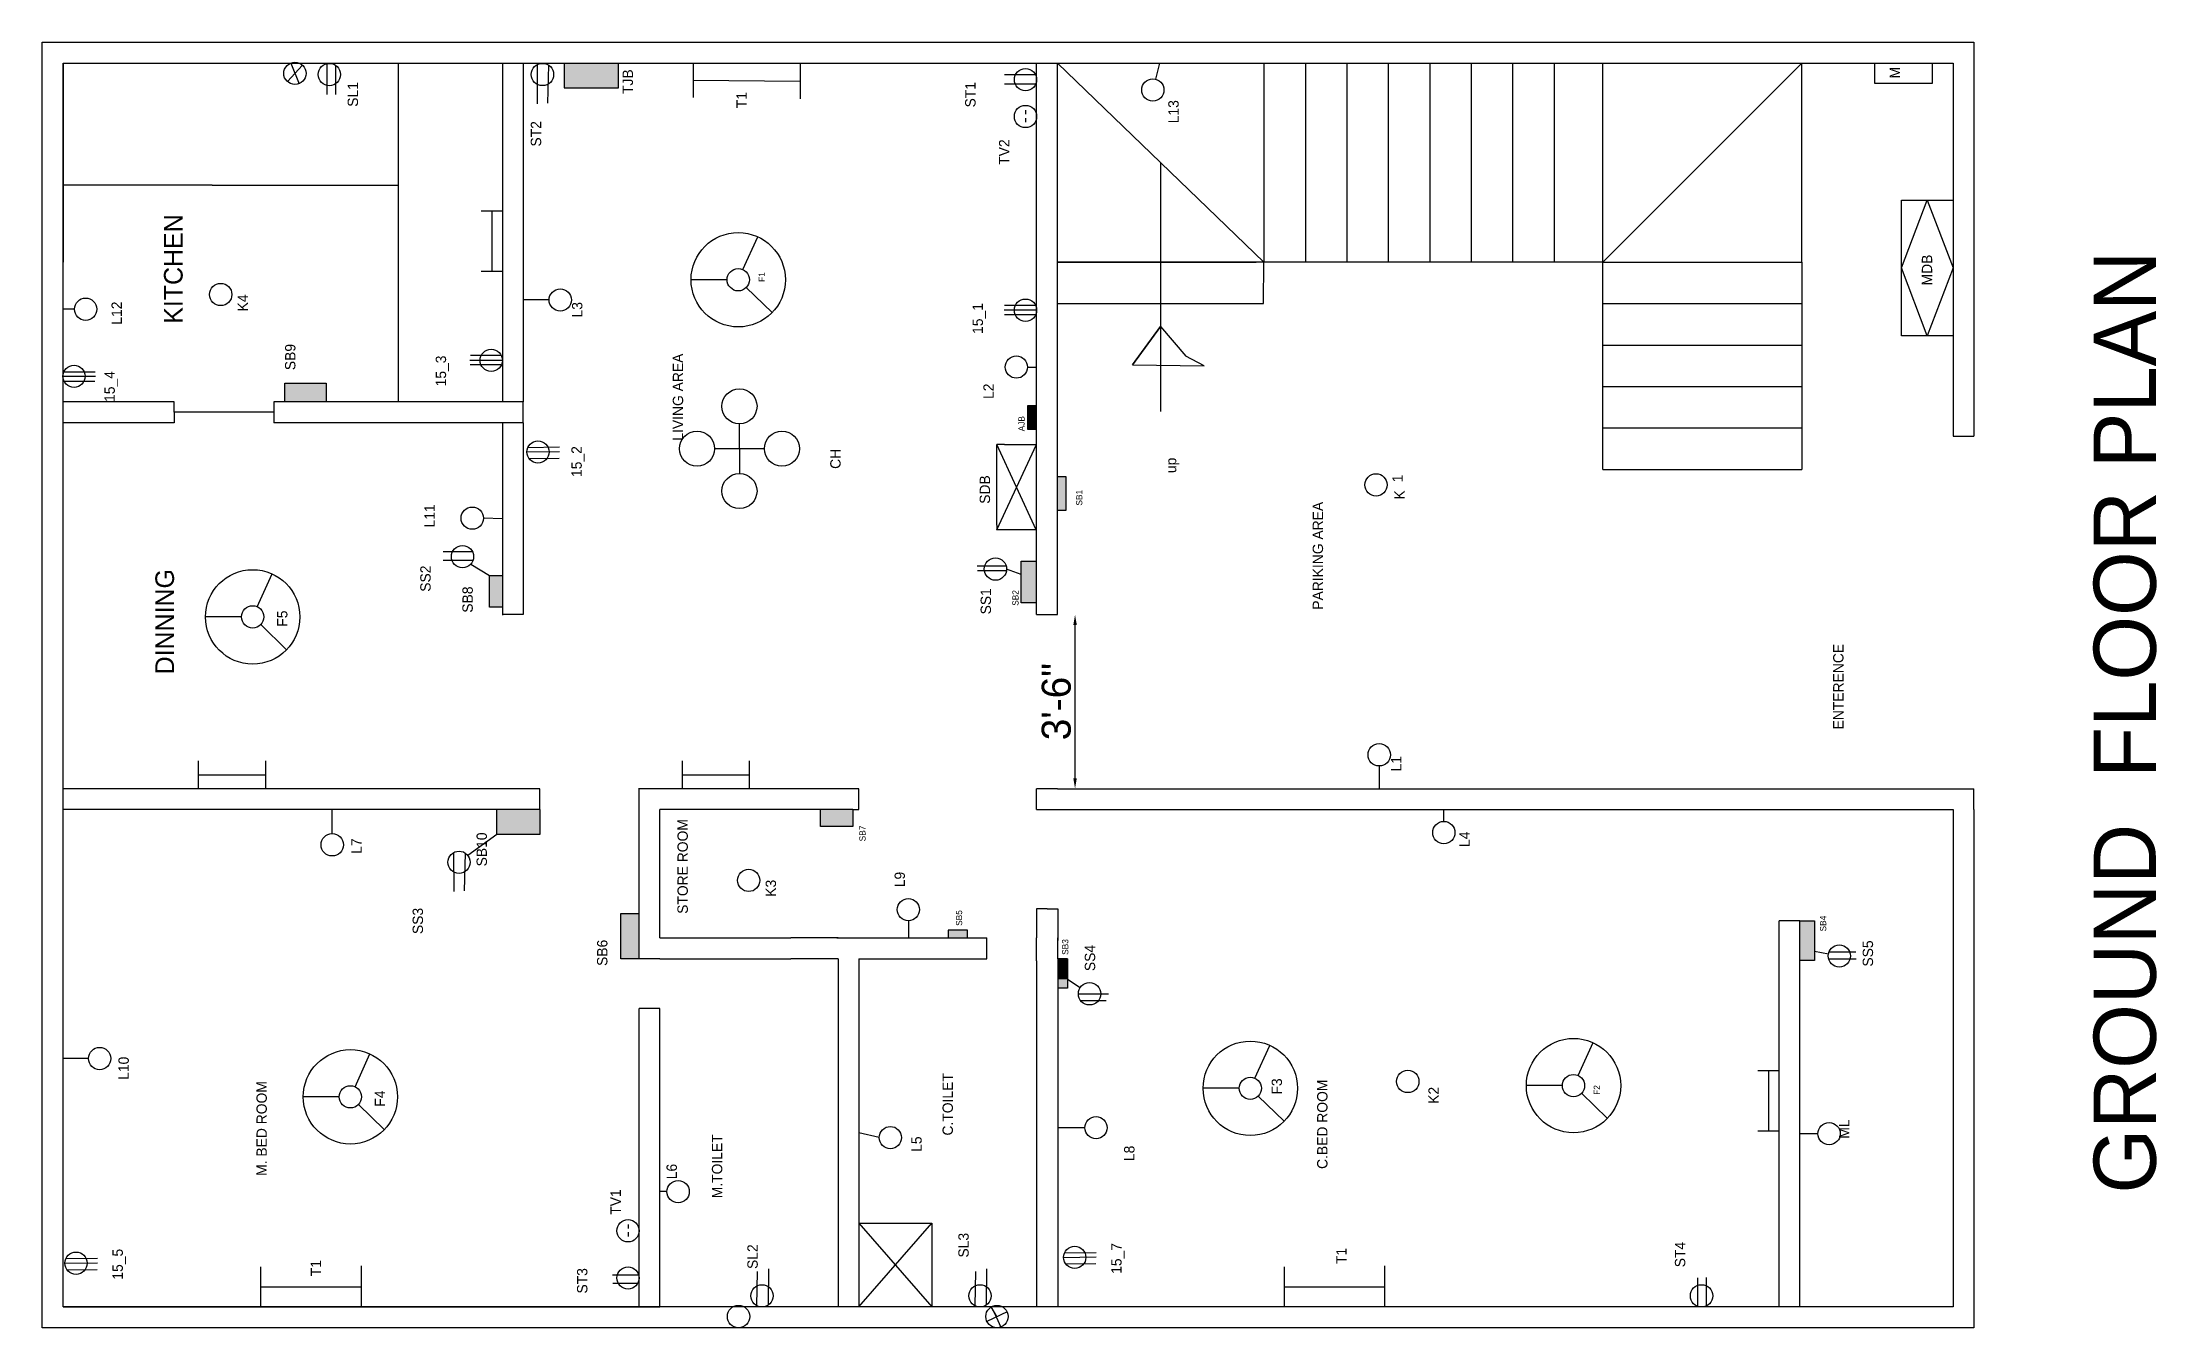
# Model space of a CAD drawing. Header units: inches. Extents: x 4084 to 7152, y -2825 to -1061.
# Drawn here: x 6233 to 6743, y -2225 to -1915 of the extents above; entities that cross this region are included whole.
import ezdxf

# ---------------------------------------------------------------- set-up
doc = ezdxf.new("R2010")
doc.units = ezdxf.units.IN
doc.dimstyles.new('ISO-25', dxfattribs={"dimtxt": 7, "dimasz": 2.5, "dimexe": 1.25, "dimexo": 0.625, "dimgap": 1, "dimtad": 1, "dimdec": 1, "dimlunit": 3, "dimtxsty": 'Standard', "dimcen": 2.5, "dimse1": 1, "dimse2": 1, "dimadec": 0, "dimazin": 0, "dimtfac": 1, "dimtdec": 1, "dimtmove": 2, "dimatfit": 3, "dimfxl": 1, "dimarcsym": 0})

msp = doc.modelspace()

# ---------------------------------------------------------------- texts
at = {"attachment_point": 1, "rotation": 90}
for s, insert, char_height, width in [('TJB', (6372.9, -1927.96), 2.5, 5.9963), ('M', (6678.57, -1924.21), 2.5, 3.7128), ('SL1', (6306.56, -1931.05), 2.5, 10.5494), ('T1', (6400.35, -1931.39), 2.5, 13.14), ('ST1', (6455.54, -1931.2), 2.5, 10.7058), ('L13', (6504.54, -1935.03), 2.5, 8.629), ('ST2', (6350.75, -1940.64), 2.5, 9.1789), ('TV2', (6463.7, -1945.03), 2.5, 9.8956), ('KITCHEN\\P', (6262.25, -1983.38), 4.5, 29.925), ('MDB', (6686.33, -1974.13), 2.5, 21.5267), ('GROUND  FLOOR PLAN', (6727.79, -2193.14), 15, 328.2381), ('F1', (6405.69, -1973.27), 1.5, 5.9834), ('L12', (6249.59, -1983.6), 2.5, 16.455), ('K4', (6280, -1980.39), 2.5, 15.9171), ('  L3', (6360.69, -1983.71), 2.5, 16.2472), ('15_1', (6457.32, -1985.83), 2.5, 17.2071), ('SB9', (6291.46, -1994.57), 2.5, 10.6301), ('15_3', (6327.81, -1998.48), 2.5, 18.422), ('LIVING AREA', (6385, -2011.57), 2.5, 46.5182), ('15_4', (6247.89, -2002.23), 2.5, 13.8678), ('\\P   L2', (6455.77, -2004.3), 2.5, 18.7865), (' AJB', (6468.37, -2009.87), 1.5, 6.7481), ('15_2', (6360.54, -2020.33), 2.5, 24.9424), ('CH', (6422.99, -2018.38), 2.5, 15.1464), ('up', (6503.96, -2019.39), 2.5, 33.0785), ('1', (6558.61, -2021.61), 2.5, 4.1503), ('SDB', (6459.04, -2026.79), 2.5, 19.2602), ('SB1', (6482.29, -2027.23), 1.5, 6.5782), ('  \\P\\P K', (6550.76, -2026.71), 2.5, 13.2078), ('L11', (6325.09, -2032.5), 2.5, 14.601), ('PARIKING AREA', (6539.38, -2052.33), 2.5, 53.6607), ('DINNING\\P', (6260.17, -2067.95), 4.5, 28.35), ('SS2', (6324.08, -2048.01), 2.5, 11.2234), ('SB8', (6334.25, -2053.06), 2.5, 13.499), ('SS1', (6459.26, -2053.47), 2.5, 7.7927), ('SB2', (6466.91, -2051.4), 1.5, 6.5782), ('F5', (6289.53, -2056.44), 2.5, 7.2823), ('ENTERENCE', (6664.94, -2081.21), 2.5, 107.0684), ('L1', (6558.28, -2091.33), 2.5, 18.0886), ('SB10', (6337.66, -2114.24), 2.5, 13.7392), ('STORE ROOM', (6386.13, -2125.69), 2.5, 23.9052), ('SB7', (6430, -2108.2), 1.5, 6.5782), ('L4', (6574.78, -2109.57), 2.5, 6.9645), ('L7', (6307.44, -2111.22), 2.5, 8.5772), ('L9', (6438.5, -2119.27), 2.5, 10.9075), ('K3', (6407.4, -2121.56), 2.5, 12.8115), ('     SS3', (6322.23, -2135.21), 2.5, 26.6113), ('SB5', (6453.31, -2128.59), 1.5, 6.5782), ('SB4', (6661.76, -2129.94), 1.5, 6.5782), ('SB6', (6366.73, -2138.25), 2.5, 15.8648), ('SB3', (6478.93, -2135.58), 1.5, 6.5782), ('SS5', (6672.07, -2138.41), 2.5, 10.2236), ('SS4', (6484.4, -2139.5), 2.5, 12.1136), ('L10', (6251.26, -2165.72), 2.5, 16.1471), ('M. BED ROOM', (6284.56, -2188.88), 2.5, 70.1144), ('C.TOILET', (6450.08, -2179.16), 2.5, 55.7135), ('F3', (6529.48, -2169.27), 2.5, 8.0022), ('C.BED ROOM', (6540.45, -2187.21), 2.5, 21.9114), ('K2', (6567.31, -2171.51), 2.5, 26.2306), ('F2', (6607.16, -2169.34), 1.5, 6.4426), ('F4', (6313.11, -2172.19), 2.5, 7.2823), ('ML', (6666.37, -2179.91), 2.5, 9.5421), ('M.TOILET', (6394.44, -2194.28), 2.5, 41.1248), ('\\P\\P L5', (6434.21, -2184.01), 2.5, 10.7638), ('    L8', (6493.88, -2189.03), 2.5, 29.9685), ('L6', (6383.49, -2189.7), 2.5, 8.8835), ('TV1', (6369.97, -2198.25), 2.5, 10.0014), ('SL3', (6453.89, -2208.58), 2.5, 7.975), ('15_5', (6249.83, -2213.91), 2.5, 19.1005), ('\\PSL2', (6398.83, -2211.34), 2.5, 16.3647), ('15_7', (6490.77, -2212.51), 2.5, 19.1005), ('T1', (6545.05, -2210.14), 2.5, 13.14), ('ST4', (6626.76, -2210.92), 2.5, 19.7686), ('T1', (6297.65, -2213.1), 2.5, 13.14), ('ST3', (6361.9, -2217.26), 2.5, 12.2298)]:
    msp.add_mtext(s, dxfattribs=dict(at, insert=insert, char_height=char_height, width=width))

# ---------------------------------------------------------------- blocks, each defined once
blk = doc.blocks.new('*D70')
at = {"color": 0, "lineweight": -2}
blk.add_line((6482.05, -2093), (6482.05, -2056.02), dxfattribs=at)
at = {"color": 0}
for points in [[(6481.63, -2056.02), (6482.47, -2056.02), (6482.05, -2053.52)], [(6481.63, -2093), (6482.47, -2093), (6482.05, -2095.5)]]:
    blk.add_solid(points, dxfattribs=at)
at = {"layer": 'Defpoints', "color": 0}
for p in [(6475.28, -2053.52), (6482.05, -2053.52), (6475.28, -2095.5)]:
    blk.add_point(p, dxfattribs=at)
at = {"color": 0, "insert": (6477.55, -2074.51), "char_height": 7, "attachment_point": 5, "rotation": 90}
blk.add_mtext('3\'-6"', dxfattribs=at)

# ---------------------------------------------------------------- dimensions: what is measured, and where the dimension line sits
dim = msp.add_linear_dim(base=(6482.05, -2053.52), p1=(6475.28, -2095.5), p2=(6475.28, -2053.52), angle=90, dimstyle='ISO-25')
dim.commit()
dim.dimension.update_dxf_attribs({"geometry": '*D70', "text_midpoint": (6477.55, -2074.51)})

# ---------------------------------------------------------------- hatches: boundary and pattern name
for color, points in [(5, [(6371.93, -1926.49), (6371.93, -1920.5), (6358.78, -1920.5), (6358.78, -1926.49)]), (4, [(6358.78, -1920.5), (6358.78, -1926.49), (6371.93, -1926.49), (6371.93, -1920.5)]), (3, [(6371.93, -1926.49), (6371.93, -1920.5), (6358.78, -1920.5), (6358.78, -1926.49)]), (4, [(6470.69, -2003.12), (6470.69, -2008.88), (6472.78, -2008.88), (6472.78, -2003.12)]), (2, [(6477.78, -2020.3), (6477.78, -2028.36), (6479.93, -2028.36), (6479.93, -2020.3)]), (2, [(6477.89, -2136.5), (6477.89, -2141.46), (6480.23, -2141.46), (6480.23, -2136.5)]), (2, [(6480.23, -2136.5), (6477.89, -2136.5), (6477.89, -2143.62), (6480.23, -2143.62), (6480.23, -2142.45)])]:
    msp.add_hatch(color=color).paths.add_polyline_path(points)
h = msp.add_hatch(color=2)
h.paths.add_polyline_path([(6343.89, -2044.08), (6340.82, -2044.08), (6340.82, -2051.69), (6343.89, -2051.69)])
h.paths.add_polyline_path([(6291.38, -1997.7), (6291.38, -2002.23), (6301.38, -2002.23), (6301.38, -1997.7)])
h = msp.add_hatch(color=2)
h.paths.add_polyline_path([(6472.78, -2040.64), (6469.03, -2040.64), (6469.03, -2050.71), (6472.78, -2050.71)])
h.paths.add_polyline_path([(6466.54, -2051.78), (6466.54, -2047.03), (6468.79, -2047.03), (6468.79, -2051.78)], flags=9)
h = msp.add_hatch(color=2)
h.paths.add_polyline_path([(6656.89, -2127.37), (6656.89, -2136.92), (6660.4, -2136.92), (6660.4, -2127.37)])
h.paths.add_polyline_path([(6451.43, -2129.66), (6451.43, -2131.5), (6456.11, -2131.5), (6456.11, -2129.66)])
h.paths.add_polyline_path([(6420.67, -2100.5), (6420.67, -2104.61), (6428.41, -2104.61), (6428.41, -2100.5)])
h.paths.add_polyline_path([(6372.45, -2125.62), (6372.45, -2136.5), (6376.89, -2136.5), (6376.89, -2131.5), (6376.89, -2125.62)])
h.paths.add_polyline_path([(6342.52, -2100.5), (6342.52, -2106.52), (6352.89, -2106.52), (6352.89, -2100.5)])

# ---------------------------------------------------------------- linework, layer by layer
for p, q in [((6232.89, -2225.5), (6232.89, -1915.5)), ((6232.89, -1915.5), (6698.89, -1915.5)), ((6273.89, -1915.5), (6348.89, -1915.5)), ((6698.89, -1915.5), (6698.89, -2010.5)), ((6237.89, -2220.5), (6237.89, -1920.5)), ((6237.89, -1920.5), (6693.89, -1920.5)), ((6237.89, -1920.5), (6237.89, -1968.5)), ((6237.89, -1920.5), (6273.89, -1920.5)), ((6273.89, -1920.5), (6348.89, -1920.5)), ((6292.02, -1924.97), (6295.66, -1921.01)), ((6292.82, -1920.5), (6294.85, -1925.48)), ((6301.54, -1920.65), (6301.54, -1928.1)), ((6303.59, -1921), (6303.59, -1928.1)), ((6318.81, -2002.23), (6318.82, -1920.5)), ((6343.89, -1920.5), (6343.89, -2002.23)), ((6348.89, -1920.5), (6348.89, -2002.23)), ((6352.26, -1920.91), (6352.27, -1930.31)), ((6355.05, -1921.02), (6354.81, -1930.18)), ((6358.78, -1920.5), (6358.78, -1926.49)), ((6371.93, -1926.49), (6371.93, -1920.5)), ((6389.91, -1920.5), (6389.91, -1928.81)), ((6415.73, -1920.5), (6415.73, -1929.16)), ((6472.78, -2053.52), (6472.78, -1920.5)), ((6477.78, -2053.52), (6477.78, -1920.5)), ((6527.62, -1968.5), (6477.78, -1920.5)), ((6502.44, -1920.5), (6501.47, -1924.38)), ((6527.62, -1920.5), (6527.62, -1968.5)), ((6537.62, -1920.5), (6537.62, -1968.5)), ((6547.62, -1920.5), (6547.62, -1968.5)), ((6557.62, -1920.5), (6557.62, -1968.5)), ((6567.62, -1920.5), (6567.62, -1968.5)), ((6577.62, -1920.5), (6577.62, -1968.5)), ((6587.62, -1920.5), (6587.62, -1968.5)), ((6597.62, -1920.5), (6597.62, -1968.5)), ((6609.38, -2018.5), (6609.38, -1920.5)), ((6609.38, -1968.5), (6657.38, -1920.5)), ((6657.38, -1968.5), (6657.38, -1920.5)), ((6674.89, -1920.5), (6674.89, -1925.36)), ((6688.89, -1925.36), (6688.89, -1920.5)), ((6693.89, -1920.5), (6693.89, -2010.5)), ((6358.78, -1926.49), (6371.93, -1926.49)), ((6389.91, -1924.65), (6415.73, -1924.83)), ((6472.55, -1925.59), (6465, -1925.59)), ((6472.53, -1923.35), (6465.06, -1923.35)), ((6674.89, -1925.36), (6688.89, -1925.36)), ((6470.2, -1932.82), (6470.2, -1931.89)), ((6470.2, -1934.74), (6470.2, -1933.76)), ((6502.7, -1944.5), (6502.7, -2004.5)), ((6268.89, -1949.92), (6237.89, -1949.92)), ((6273.89, -1949.98), (6268.89, -1949.98)), ((6273.89, -1949.92), (6273.89, -1949.98)), ((6273.89, -1949.98), (6318.82, -1949.98)), ((6681.42, -1986.29), (6681.42, -1953.53)), ((6681.42, -1953.53), (6693.89, -1953.53)), ((6681.42, -1969.91), (6687.66, -1953.53)), ((6687.66, -1953.53), (6693.89, -1969.91)), ((6343.89, -1956.25), (6338.78, -1956.25)), ((6341.33, -1956.25), (6341.33, -1970.78)), ((6401.9, -1970.31), (6405.5, -1962.4)), ((6557.62, -1968.5), (6477.78, -1968.5)), ((6477.78, -1968.5), (6525.78, -1968.5)), ((6477.78, -1968.5), (6525.78, -1968.5)), ((6527.54, -1978.5), (6527.62, -1968.5)), ((6609.38, -1968.5), (6557.62, -1968.5)), ((6609.38, -1968.5), (6657.38, -1968.5)), ((6657.38, -1968.5), (6657.38, -2018.5)), ((6343.89, -1970.78), (6338.78, -1970.78)), ((6398.1, -1972.76), (6389.41, -1972.76)), ((6687.66, -1986.29), (6681.42, -1969.91)), ((6693.89, -1969.91), (6687.66, -1986.29)), ((6355.16, -1977.64), (6348.89, -1977.64)), ((6402.72, -1974.63), (6408.97, -1980.67)), ((6472.53, -1978.96), (6465.06, -1978.96)), ((6477.78, -1978.5), (6525.78, -1978.5)), ((6525.78, -1978.5), (6527.54, -1978.5)), ((6609.38, -1978.5), (6657.38, -1978.5)), ((6240.66, -1979.87), (6237.89, -1979.87)), ((6472.78, -1980.11), (6464.94, -1980.11)), ((6472.55, -1981.2), (6465, -1981.2)), ((6502.7, -1984.01), (6495.92, -1993.32)), ((6495.92, -1993.32), (6502.7, -1984.01)), ((6502.7, -1984.01), (6508.81, -1991.17)), ((6609.38, -1988.5), (6657.38, -1988.5)), ((6693.89, -1986.29), (6681.42, -1986.29)), ((6343.89, -1992.2), (6336.03, -1992.2)), ((6343.66, -1993.29), (6336.11, -1993.29)), ((6343.63, -1991.05), (6336.17, -1991.05)), ((6470.58, -1993.82), (6472.78, -1993.82)), ((6495.92, -1993.32), (6513.18, -1993.5)), ((6513.18, -1993.5), (6508.81, -1991.17)), ((6237.86, -1996.05), (6245.7, -1996.05)), ((6238.09, -1994.96), (6245.64, -1994.96)), ((6238.12, -1997.2), (6245.58, -1997.2)), ((6291.38, -2002.23), (6291.38, -1997.7)), ((6291.38, -1997.7), (6301.38, -1997.7)), ((6301.38, -1997.7), (6301.38, -2002.23)), ((6609.38, -1998.5), (6657.38, -1998.5)), ((6264.74, -2002.23), (6237.89, -2002.23)), ((6264.74, -2004.73), (6264.74, -2002.23)), ((6348.89, -2002.23), (6288.74, -2002.23)), ((6288.74, -2002.23), (6288.74, -2007.23)), ((6348.89, -2002.23), (6348.89, -2002.23)), ((6348.89, -2007.23), (6348.89, -2002.23)), ((6470.69, -2008.88), (6470.69, -2003.12)), ((6470.69, -2003.12), (6472.78, -2003.12)), ((6264.74, -2007.23), (6237.89, -2007.23)), ((6288.74, -2004.73), (6264.74, -2004.73)), ((6264.74, -2004.73), (6264.74, -2004.73)), ((6264.74, -2004.73), (6264.74, -2007.23)), ((6348.89, -2007.23), (6288.74, -2007.23)), ((6343.89, -2007.23), (6343.89, -2053.64)), ((6348.89, -2007.23), (6348.89, -2053.52)), ((6401.09, -2013.51), (6401.09, -2007.51)), ((6472.78, -2008.88), (6470.69, -2008.88)), ((6609.38, -2008.5), (6657.38, -2008.5)), ((6349.78, -2014.3), (6357.65, -2014.19)), ((6350.02, -2013.18), (6357.65, -2013.09)), ((6407.09, -2013.51), (6395.09, -2013.51)), ((6401.09, -2013.51), (6401.09, -2019.51)), ((6463.16, -2031.93), (6463.16, -2012.46)), ((6465, -2012.46), (6463.16, -2012.46)), ((6463.16, -2033.05), (6472.78, -2012.46)), ((6472.64, -2033.05), (6463.16, -2012.46)), ((6465, -2012.46), (6472.78, -2012.46)), ((6693.89, -2010.5), (6698.89, -2010.5)), ((6350.31, -2015.9), (6357.59, -2015.81)), ((6609.38, -2018.5), (6657.38, -2018.5)), ((6479.93, -2020.3), (6477.78, -2020.3)), ((6479.93, -2028.36), (6479.93, -2020.3)), ((6477.78, -2028.36), (6479.93, -2028.36)), ((6343.89, -2030.43), (6339.31, -2030.26)), ((6464.85, -2033.05), (6463.12, -2033.05)), ((6463.16, -2031.93), (6463.16, -2033.05)), ((6472.64, -2033.05), (6464.85, -2033.05)), ((6336.69, -2038.36), (6329.64, -2038.36)), ((6284.76, -2051.62), (6288.36, -2043.72)), ((6336.8, -2040.46), (6329.64, -2040.46)), ((6336.29, -2041.32), (6340.82, -2044.08)), ((6340.82, -2051.69), (6340.82, -2044.08)), ((6340.82, -2044.08), (6343.89, -2044.08)), ((6465.44, -2041.84), (6458.46, -2041.84)), ((6458.72, -2042.98), (6458.51, -2042.98)), ((6465.49, -2042.98), (6458.72, -2042.98)), ((6469.03, -2043.84), (6465.53, -2042.54)), ((6469.03, -2050.71), (6469.03, -2040.64)), ((6469.03, -2040.64), (6472.78, -2040.64)), ((6280.96, -2054.07), (6272.27, -2054.07)), ((6343.89, -2051.69), (6340.82, -2051.69)), ((6348.89, -2053.52), (6343.89, -2053.52)), ((6472.78, -2050.71), (6469.03, -2050.71)), ((6472.78, -2053.52), (6477.78, -2053.52)), ((6285.58, -2055.94), (6291.83, -2061.98)), ((6270.55, -2095.5), (6270.55, -2088.76)), ((6286.79, -2095.5), (6286.79, -2088.76)), ((6387.31, -2095.5), (6387.31, -2088.76)), ((6403.54, -2095.5), (6403.54, -2088.76)), ((6555.42, -2090.02), (6555.42, -2095.5)), ((6352.93, -2095.5), (6237.89, -2095.5)), ((6270.55, -2092.13), (6286.79, -2092.13)), ((6352.89, -2100.5), (6352.89, -2095.5)), ((6352.89, -2095.5), (6352.93, -2095.5)), ((6376.73, -2095.5), (6376.73, -2095.5)), ((6428.41, -2095.5), (6376.73, -2095.5)), ((6376.89, -2100.5), (6376.89, -2095.5)), ((6387.31, -2092.13), (6403.54, -2092.13)), ((6429.89, -2095.5), (6428.41, -2095.5)), ((6429.89, -2100.5), (6429.89, -2095.5)), ((6477.78, -2095.5), (6472.78, -2095.5)), ((6472.78, -2095.57), (6472.78, -2095.5)), ((6472.78, -2100.5), (6472.78, -2095.57)), ((6477.78, -2095.5), (6656.89, -2095.5)), ((6656.89, -2095.5), (6698.89, -2095.5)), ((6698.89, -2100.5), (6698.89, -2095.5)), ((6237.89, -2220.5), (6237.89, -2100.5)), ((6352.89, -2100.5), (6237.89, -2100.5)), ((6302.84, -2106.35), (6302.84, -2100.5)), ((6342.52, -2106.52), (6342.52, -2100.5)), ((6352.89, -2100.5), (6352.89, -2100.5)), ((6352.89, -2100.5), (6352.89, -2106.52)), ((6376.89, -2131.5), (6376.89, -2100.5)), ((6381.89, -2131.5), (6381.89, -2100.5)), ((6428.41, -2100.5), (6381.89, -2100.5)), ((6420.67, -2104.61), (6420.67, -2100.5)), ((6428.41, -2100.5), (6429.89, -2100.5)), ((6428.41, -2100.5), (6428.41, -2104.61)), ((6472.78, -2100.5), (6477.78, -2100.5)), ((6477.78, -2100.5), (6656.89, -2100.5)), ((6571.02, -2103.4), (6571.02, -2100.5)), ((6656.89, -2100.5), (6693.89, -2100.5)), ((6693.89, -2100.5), (6693.89, -2220.5)), ((6698.89, -2100.5), (6698.89, -2225.5)), ((6342.52, -2106.52), (6335.59, -2111.65)), ((6352.89, -2106.52), (6342.52, -2106.52)), ((6428.41, -2104.61), (6420.67, -2104.61)), ((6332.12, -2110.9), (6332.14, -2120.31)), ((6334.92, -2111.02), (6334.67, -2120.17)), ((6372.45, -2136.5), (6372.45, -2125.62)), ((6372.45, -2125.62), (6376.89, -2125.62)), ((6472.78, -2124.5), (6472.78, -2124.5)), ((6475.28, -2124.5), (6472.78, -2124.5)), ((6472.78, -2124.5), (6472.78, -2131.5)), ((6475.28, -2124.5), (6477.89, -2124.5)), ((6477.89, -2124.5), (6477.89, -2132.08)), ((6376.89, -2136.5), (6376.89, -2131.5)), ((6381.89, -2131.5), (6413.44, -2131.5)), ((6424.89, -2131.5), (6413.44, -2131.5)), ((6424.54, -2131.5), (6458.64, -2131.5)), ((6441.84, -2127.36), (6441.84, -2131.5)), ((6456.11, -2129.66), (6451.43, -2129.66)), ((6451.43, -2129.66), (6451.43, -2131.5)), ((6456.11, -2131.5), (6456.11, -2129.66)), ((6458.64, -2131.5), (6460.78, -2131.5)), ((6460.78, -2136.5), (6460.78, -2131.5)), ((6472.78, -2136.5), (6472.78, -2131.5)), ((6477.89, -2136.5), (6477.89, -2131.5)), ((6651.89, -2220.5), (6651.89, -2127.37)), ((6656.89, -2127.37), (6651.89, -2127.37)), ((6656.89, -2220.5), (6656.89, -2127.37)), ((6656.89, -2127.37), (6660.4, -2127.37)), ((6660.4, -2127.37), (6660.4, -2136.92)), ((6376.89, -2136.5), (6372.45, -2136.5)), ((6381.89, -2136.5), (6376.89, -2136.5)), ((6381.89, -2136.5), (6413.44, -2136.5)), ((6424.89, -2136.5), (6413.44, -2136.5)), ((6424.89, -2136.5), (6424.89, -2220.5)), ((6429.89, -2136.5), (6429.89, -2136.5)), ((6429.89, -2136.5), (6429.89, -2220.5)), ((6429.89, -2136.5), (6458.64, -2136.5)), ((6458.64, -2136.5), (6460.78, -2136.5)), ((6472.78, -2137.01), (6472.78, -2136.5)), ((6472.78, -2137.01), (6472.78, -2220.5)), ((6477.89, -2136.5), (6477.89, -2136.5)), ((6477.89, -2136.5), (6477.89, -2220.5)), ((6477.89, -2136.5), (6477.89, -2143.98)), ((6480.23, -2136.5), (6477.89, -2136.5)), ((6480.23, -2136.5), (6480.23, -2142.45)), ((6660.4, -2136.92), (6656.89, -2136.92)), ((6660.4, -2134.68), (6663.79, -2135.34)), ((6663.83, -2136.54), (6670.51, -2136.54)), ((6663.95, -2134.82), (6670.44, -2134.82)), ((6480.23, -2141.46), (6483.3, -2143.48)), ((6480.23, -2142.45), (6480.23, -2143.62)), ((6480.23, -2143.62), (6477.89, -2143.62)), ((6477.89, -2143.98), (6477.89, -2143.98)), ((6482.85, -2144.97), (6490.09, -2144.97)), ((6483.36, -2146.55), (6489.58, -2146.55)), ((6376.89, -2220.5), (6376.89, -2148.5)), ((6381.89, -2148.5), (6376.89, -2148.5)), ((6381.89, -2220.5), (6381.89, -2148.5)), ((6381.89, -2148.5), (6381.89, -2148.5)), ((6381.89, -2148.5), (6381.89, -2148.5)), ((6525.44, -2165.31), (6529.04, -2157.4)), ((6603.42, -2164.66), (6607.01, -2156.75)), ((6244.03, -2160.59), (6237.76, -2160.59)), ((6308.34, -2167.37), (6311.94, -2159.47)), ((6521.64, -2167.76), (6512.95, -2167.76)), ((6599.61, -2167.11), (6590.92, -2167.11)), ((6651.89, -2163.58), (6646.78, -2163.58)), ((6649.33, -2163.58), (6649.33, -2178.11)), ((6304.53, -2169.82), (6295.85, -2169.82)), ((6309.16, -2171.69), (6315.41, -2177.73)), ((6526.26, -2169.63), (6532.51, -2175.67)), ((6604.24, -2168.97), (6610.48, -2175.01)), ((6484.42, -2177.26), (6478.15, -2177.26)), ((6651.89, -2178.11), (6646.78, -2178.11)), ((6434.8, -2179.65), (6429.89, -2178.5)), ((6661.27, -2178.71), (6656.89, -2178.71)), ((6383.6, -2192.69), (6381.89, -2192.69)), ((6374.31, -2201.55), (6374.31, -2200.63)), ((6374.31, -2203.48), (6374.31, -2202.49)), ((6429.89, -2200.32), (6447.5, -2200.32)), ((6429.89, -2200.32), (6447.5, -2220.5)), ((6429.89, -2220.5), (6447.5, -2200.32)), ((6447.5, -2200.32), (6447.5, -2220.5)), ((6238.58, -2208.82), (6246.21, -2208.73)), ((6479.28, -2208.54), (6487.15, -2208.42)), ((6479.52, -2207.41), (6487.15, -2207.33)), ((6238.34, -2209.94), (6246.21, -2209.83)), ((6238.87, -2211.54), (6246.15, -2211.45)), ((6285.65, -2220.5), (6285.65, -2210.8)), ((6309.89, -2220.5), (6309.89, -2210.6)), ((6376.81, -2212.84), (6370.49, -2212.84)), ((6405.3, -2220.21), (6405.46, -2211.94)), ((6408.1, -2219.98), (6408.16, -2211.27)), ((6457.92, -2220.21), (6458.08, -2211.94)), ((6460.72, -2219.98), (6460.78, -2211.27)), ((6479.81, -2210.13), (6487.09, -2210.04)), ((6532.54, -2220.5), (6532.54, -2210.8)), ((6556.79, -2220.5), (6556.79, -2210.6)), ((6632.32, -2220.35), (6632.32, -2213.48)), ((6634.41, -2220.21), (6634.41, -2213.39)), ((6285.65, -2215.65), (6309.89, -2215.65)), ((6376.52, -2214.86), (6370.56, -2214.86)), ((6532.54, -2215.65), (6556.79, -2215.65)), ((6693.89, -2220.5), (6237.89, -2220.5)), ((6237.89, -2220.5), (6381.89, -2220.5)), ((6465.63, -2221.65), (6460.77, -2223.97)), ((6463.2, -2222.81), (6461.82, -2220.5)), ((6461.82, -2220.5), (6462.98, -2222.91)), ((6462.98, -2222.91), (6464.13, -2225.33)), ((6477.89, -2220.5), (6477.89, -2220.5)), ((6693.89, -2220.5), (6656.89, -2220.5)), ((6698.89, -2225.5), (6232.89, -2225.5))]:
    msp.add_line(p, q)
for centre, radius in [((6293.84, -1922.99), 2.69), ((6302.15, -1923.27), 2.69), ((6353.56, -1923.26), 2.69), ((6470.09, -1924.5), 2.69), ((6500.81, -1926.99), 2.69), ((6470.09, -1933.39), 2.69), ((6400.79, -1972.76), 11.38), ((6275.94, -1976.32), 2.69), ((6400.79, -1972.76), 2.69), ((6243.35, -1979.87), 2.69), ((6357.85, -1977.64), 2.69), ((6470.09, -1980.11), 2.69), ((6240.55, -1996.05), 2.69), ((6341.2, -1992.2), 2.69), ((6467.89, -1993.82), 2.69), ((6401.09, -2003.28), 4.23), ((6390.86, -2013.51), 4.23), ((6411.32, -2013.51), 4.23), ((6352.47, -2014.3), 2.69), ((6401.09, -2023.74), 4.23), ((6554.66, -2022.24), 2.69), ((6336.62, -2030.26), 2.69), ((6334.27, -2039.54), 2.69), ((6462.84, -2042.54), 2.69), ((6283.65, -2054.07), 11.38), ((6283.65, -2054.07), 2.69), ((6555.42, -2087.33), 2.69), ((6302.84, -2109.04), 2.69), ((6571.02, -2106.09), 2.69), ((6333.43, -2113.25), 2.69), ((6403.32, -2117.62), 2.69), ((6441.84, -2124.67), 2.69), ((6666.43, -2135.85), 2.69), ((6485.54, -2144.97), 2.69), ((6524.33, -2167.76), 11.38), ((6602.3, -2167.11), 11.38), ((6246.72, -2160.59), 2.69), ((6307.22, -2169.82), 11.38), ((6307.22, -2169.82), 2.69), ((6524.33, -2167.76), 2.69), ((6562.32, -2166.11), 2.69), ((6602.3, -2167.11), 2.69), ((6437.49, -2179.65), 2.69), ((6487.11, -2177.26), 2.69), ((6663.96, -2178.71), 2.69), ((6386.29, -2192.69), 2.69), ((6374.2, -2202.12), 2.69), ((6241.03, -2209.94), 2.69), ((6481.97, -2208.54), 2.69), ((6374.2, -2213.5), 2.69), ((6406.51, -2217.81), 2.69), ((6459.13, -2217.81), 2.69), ((6633.19, -2217.81), 2.69), ((6400.86, -2222.81), 2.69), ((6463.2, -2222.81), 2.69)]:
    msp.add_circle(centre, radius)

msp.set_redraw_order([(e.dxf.handle, doc.entitydb.next_handle()) for e in msp.query("TEXT MTEXT ATTDEF DIMENSION ARC_DIMENSION")])  # texts and dimensions are drawn at this point

doc.saveas('drawing.dxf')
